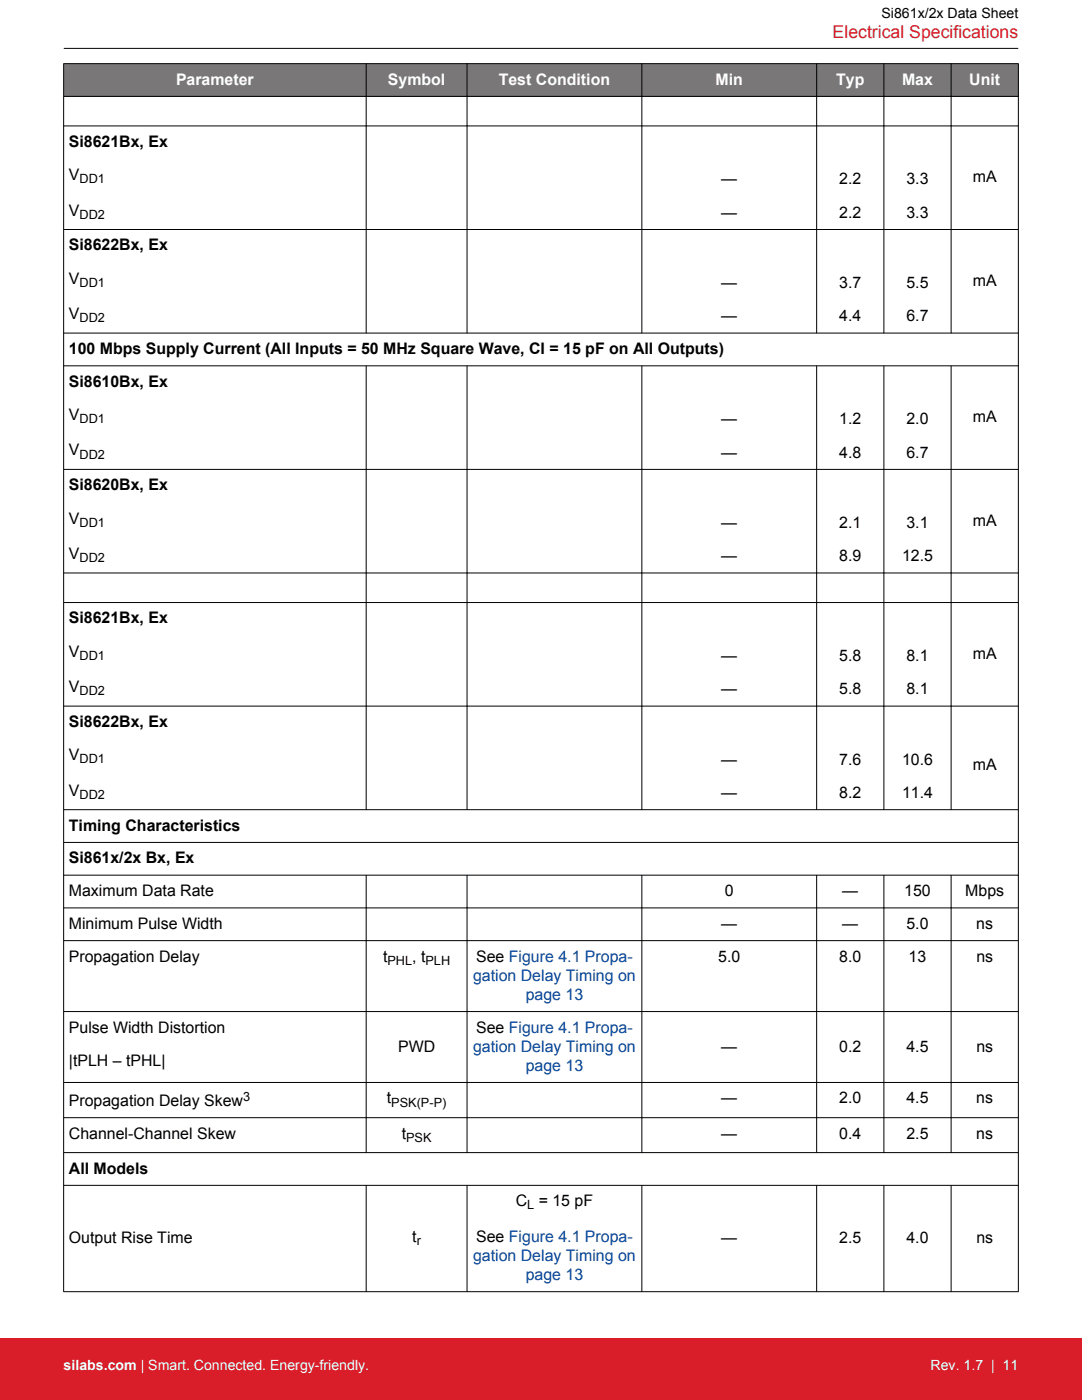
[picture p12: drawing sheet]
<svg xmlns="http://www.w3.org/2000/svg" width="216mm" height="279mm" viewBox="0 0 216 279" stroke-linecap="round" stroke-linejoin="round" font-family="sans-serif">
<defs><g id="words">
<text font-size="3.5" fill="#d91e2a" x="166.1" y="7.5">Electrical Specifications</text>
<g font-size="3.2" fill="#fff">
<text x="35.1" y="16.9">Parameter</text>
<text x="77.4" y="16.9">Symbol</text>
<text x="99.5" y="16.9">Test Condition</text>
<text x="142.8" y="16.9">Min</text>
<text x="166.8" y="16.9">Typ</text>
<text x="180" y="16.9">Max</text>
<text x="193.4" y="16.9">Unit</text>
</g>
<g font-size="3.2">
<text x="13.7" y="29.3">Si8621Bx, Ex</text>
<text x="13.7" y="35.9">V</text>
<text x="143.9" y="36.8">—</text>
<text x="167.5" y="36.8">2.2</text>
<text x="180.9" y="36.8">3.3</text>
<text x="194.1" y="36.4">mA</text>
<text x="13.7" y="43">V</text>
<text x="143.9" y="43.5">—</text>
<text x="167.5" y="43.5">2.2</text>
<text x="180.9" y="43.5">3.3</text>
<text x="13.7" y="50">Si8622Bx, Ex</text>
<text x="13.7" y="56.6">V</text>
<text x="143.9" y="57.5">—</text>
<text x="167.5" y="57.5">3.7</text>
<text x="180.9" y="57.5">5.5</text>
<text x="194.1" y="57.1">mA</text>
<text x="13.7" y="63.7">V</text>
<text x="143.9" y="64.1">—</text>
<text x="167.5" y="64.1">4.4</text>
<text x="180.9" y="64.1">6.7</text>
<text x="13.7" y="70.7">100 Mbps Supply Current (All Inputs = 50 MHz Square Wave, CI = 15 pF on All Outputs)</text>
<text x="13.7" y="77.2">Si8610Bx, Ex</text>
<text x="13.7" y="83.8">V</text>
<text x="143.9" y="84.7">—</text>
<text x="167.5" y="84.7">1.2</text>
<text x="180.9" y="84.7">2.0</text>
<text x="194.1" y="84.3">mA</text>
<text x="13.7" y="90.9">V</text>
<text x="143.9" y="91.3">—</text>
<text x="167.5" y="91.3">4.8</text>
<text x="180.9" y="91.3">6.7</text>
<text x="13.7" y="97.9">Si8620Bx, Ex</text>
<text x="13.7" y="104.5">V</text>
<text x="143.9" y="105.4">—</text>
<text x="167.5" y="105.4">2.1</text>
<text x="180.9" y="105.4">3.1</text>
<text x="194.1" y="104.9">mA</text>
<text x="13.7" y="111.6">V</text>
<text x="143.9" y="112">—</text>
<text x="167.5" y="112">8.9</text>
<text x="180" y="112">12.5</text>
<text x="13.7" y="124.4">Si8621Bx, Ex</text>
<text x="13.7" y="131.1">V</text>
<text x="143.9" y="131.9">—</text>
<text x="167.5" y="131.9">5.8</text>
<text x="180.9" y="131.9">8.1</text>
<text x="194.1" y="131.5">mA</text>
<text x="13.7" y="138.1">V</text>
<text x="143.9" y="138.6">—</text>
<text x="167.5" y="138.6">5.8</text>
<text x="180.9" y="138.6">8.1</text>
<text x="13.7" y="145.1">Si8622Bx, Ex</text>
<text x="13.7" y="151.7">V</text>
<text x="143.9" y="152.6">—</text>
<text x="167.5" y="152.6">7.6</text>
<text x="180" y="152.6">10.6</text>
<text x="194.1" y="153.6">mA</text>
<text x="13.7" y="158.8">V</text>
<text x="143.9" y="159.2">—</text>
<text x="167.5" y="159.2">8.2</text>
<text x="180" y="159.2">11.4</text>
<text x="13.7" y="165.8">Timing Characteristics</text>
<text x="13.7" y="172.3">Si861x/2x Bx, Ex</text>
<text x="13.7" y="178.8">Maximum Data Rate</text>
<text x="144.6" y="178.8">0</text>
<text x="168.1" y="178.8">—</text>
<text x="180.4" y="178.8">150</text>
<text x="192.6" y="178.8">Mbps</text>
<text x="13.7" y="185.4">Minimum Pulse Width</text>
<text x="143.9" y="185.4">—</text>
<text x="168.1" y="185.4">—</text>
<text x="180.9" y="185.4">5.0</text>
<text x="194.8" y="185.4">ns</text>
<text x="13.7" y="191.9">Propagation Delay</text>
<text x="76.4" y="191.9">t</text>
<text x="82.2" y="191.9">, t</text>
<text x="95" y="191.9">See Figure 4.1 Propa-</text>
<text x="143.3" y="191.9">5.0</text>
<text x="167.5" y="191.9">8.0</text>
<text x="181.3" y="191.9">13</text>
<text x="194.8" y="191.9">ns</text>
<text x="13.7" y="206.1">Pulse Width Distortion</text>
<text x="79.4" y="209.9">PWD</text>
<text x="95" y="206.1">See Figure 4.1 Propa-</text>
<text x="143.9" y="209.9">—</text>
<text x="167.5" y="209.9">0.2</text>
<text x="180.9" y="209.9">4.5</text>
<text x="194.8" y="209.9">ns</text>
<text x="13.7" y="212.7">|tPLH – tPHL|</text>
<text x="13.7" y="220.7">Propagation Delay Skew</text>
<text x="77.2" y="220.2">t</text>
<text x="143.9" y="220.2">—</text>
<text x="167.5" y="220.2">2.0</text>
<text x="180.9" y="220.2">4.5</text>
<text x="194.8" y="220.2">ns</text>
<text x="13.7" y="227.2">Channel-Channel Skew</text>
<text x="80.1" y="227.2">t</text>
<text x="143.9" y="227.2">—</text>
<text x="167.5" y="227.2">0.4</text>
<text x="180.9" y="227.2">2.5</text>
<text x="194.8" y="227.2">ns</text>
<text x="13.7" y="234.2">All Models</text>
<text x="102.9" y="240.7">C</text>
<text x="107.5" y="240.7">= 15 pF</text>
<text x="13.7" y="248.1">Output Rise Time</text>
<text x="82.3" y="247.9">t</text>
<text x="95" y="247.8">See Figure 4.1 Propa-</text>
<text x="143.9" y="248.1">—</text>
<text x="167.5" y="248.1">2.5</text>
<text x="180.9" y="248.1">4.0</text>
<text x="194.8" y="248.1">ns</text>
</g>
<g font-size="3.2" fill="#00449a">
<text x="94.4" y="195.7">gation Delay Timing on</text>
<text x="104.9" y="199.5">page 13</text>
<text x="94.4" y="209.9">gation Delay Timing on</text>
<text x="104.9" y="213.7">page 13</text>
<text x="94.4" y="251.6">gation Delay Timing on</text>
<text x="104.9" y="255.4">page 13</text>
</g>
<text font-size="2.8" x="175.9" y="3.5">Si861x/2x Data Sheet</text>
<g font-size="2.8" fill="#fff">
<text x="12.7" y="273.4">silabs.com | Smart. Connected. Energy-friendly.</text>
<text x="185.7" y="273.4">Rev. 1.7 | 11</text>
</g>
<g font-size="2.5">
<text x="15.9" y="36.6">DD1</text>
<text x="15.9" y="43.6">DD2</text>
<text x="15.9" y="57.3">DD1</text>
<text x="15.9" y="64.3">DD2</text>
<text x="15.9" y="84.5">DD1</text>
<text x="15.9" y="91.5">DD2</text>
<text x="15.9" y="105.1">DD1</text>
<text x="15.9" y="112.2">DD2</text>
<text x="15.9" y="131.7">DD1</text>
<text x="15.9" y="138.8">DD2</text>
<text x="15.9" y="152.4">DD1</text>
<text x="15.9" y="159.4">DD2</text>
<text x="77.3" y="192.5">PHL</text>
<text x="84.9" y="192.5">PLH</text>
<text x="48.5" y="219.6">3</text>
<text x="78.1" y="220.8">PSK(P-P)</text>
<text x="81" y="227.9">PSK</text>
<text x="105.2" y="241.4">L</text>
<text x="83.1" y="248.5">r</text>
</g>
</g></defs>
<g fill="#797777">
<path d="M12.7 12.7h190.5v6.5h-190.5z" fill-rule="evenodd"/>
<path d="M12.7 12.7h190.5v6.5h-190.5z" fill-rule="evenodd"/>
</g>
<g fill="none" stroke="#000" stroke-width=".2">
<path d="M12.7 19.2h190.5M12.7 12.7h190.5M12.7 12.7v245.1M12.7 9.7h190.5M73.1 12.7v53.8M93.2 12.7v53.8M128.1 12.7v53.8M163 12.7v53.8M176.4 12.7v53.8M189.8 12.7v53.8M203.2 12.7v245.1M12.7 25.1h190.5"/>
<path d="M12.7 45.8h190.5M12.7 66.5h190.5M12.7 73h190.5M73.1 73v88.6M93.2 73v88.6M128.1 73v88.6M163 73v88.6M176.4 73v88.6M189.8 73v88.6M12.7 93.7h190.5M12.7 114.4h190.5M12.7 120.2h190.5"/>
<path d="M12.7 140.9h190.5M12.7 161.6h190.5M12.7 168.1h190.5M12.7 174.7h190.5M73.1 174.6v55.5M93.2 174.6v55.5M128.1 174.6v55.5M163 174.6v55.5M176.4 174.6v55.5M189.8 174.6v55.5M12.7 181.2h190.5M12.7 187.7h190.5"/>
<path d="M12.7 201.9h190.5M12.7 216h190.5M12.7 223.1h190.5M12.7 230h190.5M12.7 236.6h190.5M73.1 236.5v21.3M93.2 236.5v21.3M128.1 236.5v21.3M163 236.5v21.3M176.4 236.5v21.3M189.8 236.5v21.3M12.7 257.8h190.5"/>
</g>
<path d="M0 267h215.9v12.4h-215.9z" fill="#d91e2a"/>
<use href="#words"/>
</svg>
